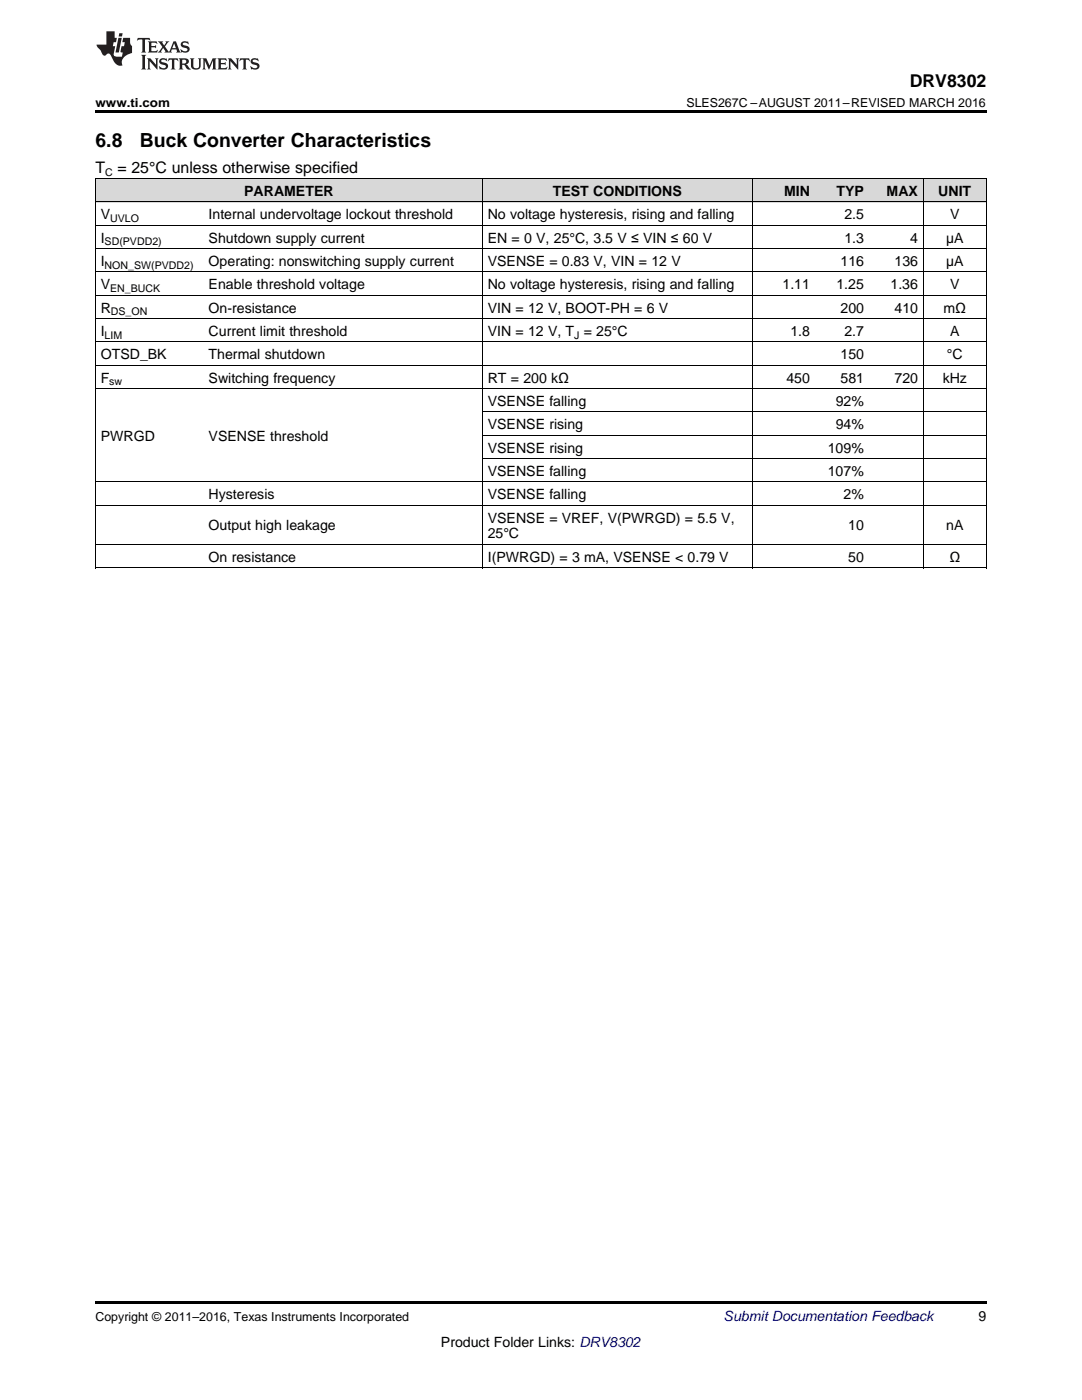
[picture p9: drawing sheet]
<svg xmlns="http://www.w3.org/2000/svg" width="216mm" height="279mm" viewBox="0 0 216 279" stroke-linecap="round" stroke-linejoin="round" font-family="sans-serif">
<defs><g id="words">
<g font-size="3.9">
<text x="19" y="29.3">6.8</text>
<text x="27.9" y="29.3">Buck Converter Characteristics</text>
</g>
<text font-size="3.5" x="181.5" y="17.3">DRV8302</text>
<g font-size="3.2">
<text x="19" y="34.4">T</text>
<text x="23.4" y="34.4">= 25°C unless otherwise specified</text>
</g>
<g font-size="2.8">
<text x="48.7" y="39.1">PARAMETER</text>
<text x="110.3" y="39.1">TEST CONDITIONS</text>
<text x="156.5" y="39.1">MIN</text>
<text x="166.9" y="39.1">TYP</text>
<text x="176.9" y="39.1">MAX</text>
<text x="187.2" y="39.1">UNIT</text>
<text x="20.1" y="43.7">V</text>
<text x="41.6" y="43.7">Internal undervoltage lockout threshold</text>
<text x="97.3" y="43.7">No voltage hysteresis, rising and falling</text>
<text x="168.5" y="43.7">2.5</text>
<text x="189.6" y="43.7">V</text>
<text x="20.1" y="48.4">I</text>
<text x="20.1" y="53.1">I</text>
<text x="41.6" y="48.4">Shutdown supply current</text>
<text x="41.6" y="53.1">Operating: nonswitching supply current</text>
<text x="97.3" y="48.4">EN = 0 V, 25°C, 3.5 V ≤ VIN ≤ 60 V</text>
<text x="97.3" y="53.1">VSENSE = 0.83 V, VIN = 12 V</text>
<text x="167.7" y="53.1">116</text>
<text x="168.5" y="48.4">1.3</text>
<text x="178.5" y="53.1">136</text>
<text x="181.6" y="48.4">4</text>
<text x="188.8" y="48.4">µA</text>
<text x="188.8" y="53.1">µA</text>
<text x="20.1" y="57.7">V</text>
<text x="41.6" y="57.7">Enable threshold voltage</text>
<text x="97.3" y="57.7">No voltage hysteresis, rising and falling</text>
<text x="156.1" y="57.7">1.11</text>
<text x="166.9" y="57.7">1.25</text>
<text x="177.7" y="57.7">1.36</text>
<text x="189.6" y="57.7">V</text>
<text x="20.1" y="62.4">R</text>
<text x="41.6" y="62.4">On-resistance</text>
<text x="97.3" y="62.4">VIN = 12 V, BOOT-PH = 6 V</text>
<text x="167.7" y="62.4">200</text>
<text x="178.5" y="62.4">410</text>
<text x="188.3" y="62.4">mΩ</text>
<text x="20.1" y="67">I</text>
<text x="20.1" y="71.7">OTSD_BK</text>
<text x="41.6" y="67">Current limit threshold</text>
<text x="41.6" y="71.7">Thermal shutdown</text>
<text x="97.3" y="67">VIN = 12 V, T = 25°C</text>
<text x="157.7" y="67">1.8</text>
<text x="167.7" y="71.7">150</text>
<text x="168.5" y="67">2.7</text>
<text x="188.9" y="71.7">°C</text>
<text x="189.6" y="67">A</text>
<text x="20.1" y="76.3">F</text>
<text x="41.6" y="76.3">Switching frequency</text>
<text x="97.3" y="76.3">RT = 200 kΩ</text>
<text x="156.9" y="76.3">450</text>
<text x="167.7" y="76.3">581</text>
<text x="178.5" y="76.3">720</text>
<text x="188.1" y="76.3">kHz</text>
<text x="97.3" y="81">VSENSE falling</text>
<text x="166.8" y="81">92%</text>
<text x="20.1" y="88">PWRGD</text>
<text x="41.6" y="88">VSENSE threshold</text>
<text x="97.3" y="85.7">VSENSE rising</text>
<text x="166.8" y="85.7">94%</text>
<text x="97.3" y="90.3">VSENSE rising</text>
<text x="97.3" y="95">VSENSE falling</text>
<text x="165.2" y="90.3">109%</text>
<text x="165.2" y="95">107%</text>
<text x="41.6" y="99.6">Hysteresis</text>
<text x="97.3" y="99.6">VSENSE falling</text>
<text x="168.3" y="99.6">2%</text>
<text x="41.6" y="105.9">Output high leakage</text>
<text x="97.3" y="104.3">VSENSE = VREF, V(PWRGD) = 5.5 V,</text>
<text x="97.3" y="107.5">25°C</text>
<text x="169.3" y="105.9">10</text>
<text x="188.8" y="105.9">nA</text>
<text x="41.6" y="112.1">On resistance</text>
<text x="97.3" y="112.1">I(PWRGD) = 3 mA, VSENSE &lt; 0.79 V</text>
<text x="169.3" y="112.1">50</text>
<text x="189.4" y="112.1">Ω</text>
<text x="195.3" y="263.6">9</text>
<text x="88" y="268.9">Product Folder Links: DRV8302</text>
</g>
<text font-size="2.8" fill="#0000c8" x="144.4" y="263.6">Submit Documentation Feedback</text>
<g font-size="2.5">
<text x="19" y="21.4">www.ti.com</text>
<text x="137" y="21.4">SLES267C –AUGUST 2011–REVISED MARCH 2016</text>
<text x="19" y="263.6">Copyright © 2011–2016, Texas Instruments Incorporated</text>
</g>
<g font-size="2.1">
<text x="21" y="35.1">C</text>
<text x="22" y="44.3">UVLO</text>
<text x="20.9" y="49">SD(PVDD2)</text>
<text x="20.9" y="53.6">NON_SW(PVDD2)</text>
<text x="22" y="58.3">EN_BUCK</text>
<text x="22.1" y="62.9">DS_ON</text>
<text x="20.9" y="67.6">LIM</text>
<text x="114.6" y="67.6">J</text>
<text x="21.8" y="76.9">sw</text>
</g>
</g></defs>
<g fill="#d8d8d8">
<path d="M19 35.7h21.6v4.7h-21.6z"/>
<path d="M40.6 35.7h55.7v4.7h-55.7z"/>
<path d="M96.3 35.7h53.8v4.7h-53.8z"/>
<path d="M150.1 35.7h12.6v4.7h-12.6z"/>
<path d="M162.7 35.7h10.8v4.7h-10.8z"/>
<path d="M173.5 35.7h10.8v4.7h-10.8z"/>
<path d="M184.3 35.7h12.5v4.7h-12.5z"/>
</g>
<path d="M19 22h177.8v.5h-177.8zM19 113.3l.2 .1zM96.2 113.3l.1 .1zM150 113.3l.1 .1zM184.1 113.3l.2 .1zM196.7 113.3l.1 .1zM19 259.7h177.8v.5h-177.8z" fill="#000"/>
<g fill="none" stroke="#000" stroke-width=".2">
<path d="M19 35.6h177.8M19.1 35.7v77.7M96.2 35.7v77.7M150.1 35.7v77.7M184.2 35.7v77.7M196.8 35.7v77.7M19 58.9h177.8M19 54.3h177.8M19 49.6h177.8M19 45h177.8M19 40.3h177.8M19 77.6h177.8"/>
<path d="M19 72.9h177.8M19 68.2h177.8M19 63.6h177.8M19 96.2h177.8M96.3 91.5h100.5M96.3 86.9h100.5M96.3 82.2h100.5M19 113.3h177.8M19 108.7h177.8M19 100.8h177.8"/>
</g>
<g fill="#231f20">
<path d="M27.5 7.6l-.1 .5 .4-.2h.6v.1v2.1l-.2 .4h1l-.3-.4v-2.1l.1-.1h.5l.5 .2-.2-.5zM29.5 8.3l.2 .3v1.5l-.2 .4h1.8l.2-.6a1.04 1.04 0 0 1-1.3 .2v-.7h.6l.3 .2v-.6l-.3 .2h-.6v-.6l.8-.1 .4 .3-.2-.5zM31.5 8.3l.9 1.1-.9 1.1h.8l-.2-.2 .5-.7 .4 .7-.2 .2h1.5l-.1-.2 .1-.4h.9l.1 .4-.2 .2h1l-.3-.3-.7-1.9h-.5l-.9 2-.8-1 .9-1h-.8l.1 .3-.3 .5-.4-.6 .2-.2zM34.7 8.6l.4 1h-.7zM36.3 8.4a.63 .63 0 0 0-.2 .7 .63 .63 0 0 0 .6 .4l.6 .2 .1 .2a.75 .75 0 0 1-.7 .4 .75 .75 0 0 1-.6-.5l.1 .7 .1-.1a1.11 1.11 0 0 0 1.5-.6 1.13 1.13 0 0 0-1.2-.8l-.1-.4a1.04 1.04 0 0 1 1.2 .2l-.2-.5-.1 .1-.5-.2zM28.2 10.9l.2 .4v2.2l-.2 .4h1l-.3-.4v-2.2l.3-.4zM29.3 11.6l.3 .4v1.5l-.3 .4h.8l-.2-.4v-1.3l1.5 1.7v-1.9l.2-.4h-.7l.2 .4v.9l-1.1-1.3zM32 11.8a.62 .62 0 0 0-.2 .7 .62 .62 0 0 0 .6 .4l.6 .1 .1 .3a.76 .76 0 0 1-.7 .3 .76 .76 0 0 1-.6-.4l.1 .7 .1-.1a1.11 1.11 0 0 0 1.5-.6 1.13 1.13 0 0 0-1.2-.8l-.1-.4a1.04 1.04 0 0 1 1.2 .2l-.2-.6-.1 .1-.5-.1zM33.7 11.6l-.2 .6a.61 .61 0 0 1 .8-.3v1.6l-.2 .4h.9l-.2-.4v-1.6a.63 .63 0 0 1 .8 .3l-.2-.6zM35.6 11.6l.3 .4v1.5l-.3 .4h1l-.2-.2v-.8l.5 .2a.76 .76 0 0 0 1.2 .7l-1-1a.58 .58 0 0 0 .6-.5 .58 .58 0 0 0-.5-.6zM36.4 11.9h.1a.45 .45 0 0 1 .5 .1 .45 .45 0 0 1 .1 .5l-.7 .2zM37.9 11.6l.2 .2a2.17 2.17 0 0 0 .3 1.9 .99 .99 0 0 0 1.6-.6v-1.1l.2-.4h-.7l.2 .2a1.92 1.92 0 0 1-.2 1.8 .6 .6 0 0 1-.9-.5v-1.1l.2-.4zM40.4 11.6l.2 .4v1.5l-.2 .4h.7l-.2-.4v-1.4l.8 1.8 .8-1.8v1.4l-.2 .4h.9l-.2-.4v-1.5l.2-.4h-.8l-.6 1.5-.6-1.5zM43.4 11.6l.2 .4v1.5l-.2 .4h1.8l.2-.6a1.04 1.04 0 0 1-1.3 .1v-.6h.5l.4 .2v-.6l-.4 .2h-.5v-.7h.8l.3 .3-.1-.6zM45.5 11.6l.2 .4v1.5l-.2 .4h.7l-.2-.4v-1.3l1.5 1.7v-1.9l.2-.4h-.7l.2 .4v.9l-1.1-1.3zM47.9 11.6l-.1 .6a.61 .61 0 0 1 .8-.3v1.6l-.3 .4h1l-.3-.4 .1-1.6a.63 .63 0 0 1 .7 .3l-.1-.6zM50.2 11.8a.62 .62 0 0 0-.2 .7 .62 .62 0 0 0 .6 .4l.6 .1 .2 .3a.76 .76 0 0 1-.8 .3 .76 .76 0 0 1-.6-.4l.1 .7 .2-.1a1.11 1.11 0 0 0 1.5-.6 1.13 1.13 0 0 0-1.3-.8l-.1-.4a1.04 1.04 0 0 1 1.2 .2l-.1-.6-.2 .1-.5-.1z"/>
<path d="M21.2 6.3v2.6h-1.9l.1 .4 .7 .9a.91 .91 0 0 0 1 .8 .56 .56 0 0 1 .5-.3 .56 .56 0 0 1 .5 .3l.4 .8a1.53 1.53 0 0 0 1.9 1.2 1.54 1.54 0 0 1 1-2.1l.9-.3v-1.4a1.52 1.52 0 0 1-.3-1.6h-1.4l-.2 .8h.5l-.2 .8h-.4l-.2 1v.2l.4 .1-.2 .8a1.93 1.93 0 0 1-1.6-.3l.3-1.8h-.5l.2-.8h.4l.2-.8h-.4v-1.3zM23.6 7.6l-.6 2.9h.7l.6-2.9zM23.8 6.6l-.1 .7h.6l.2-.7z"/>
</g>
<use href="#words"/>
</svg>
